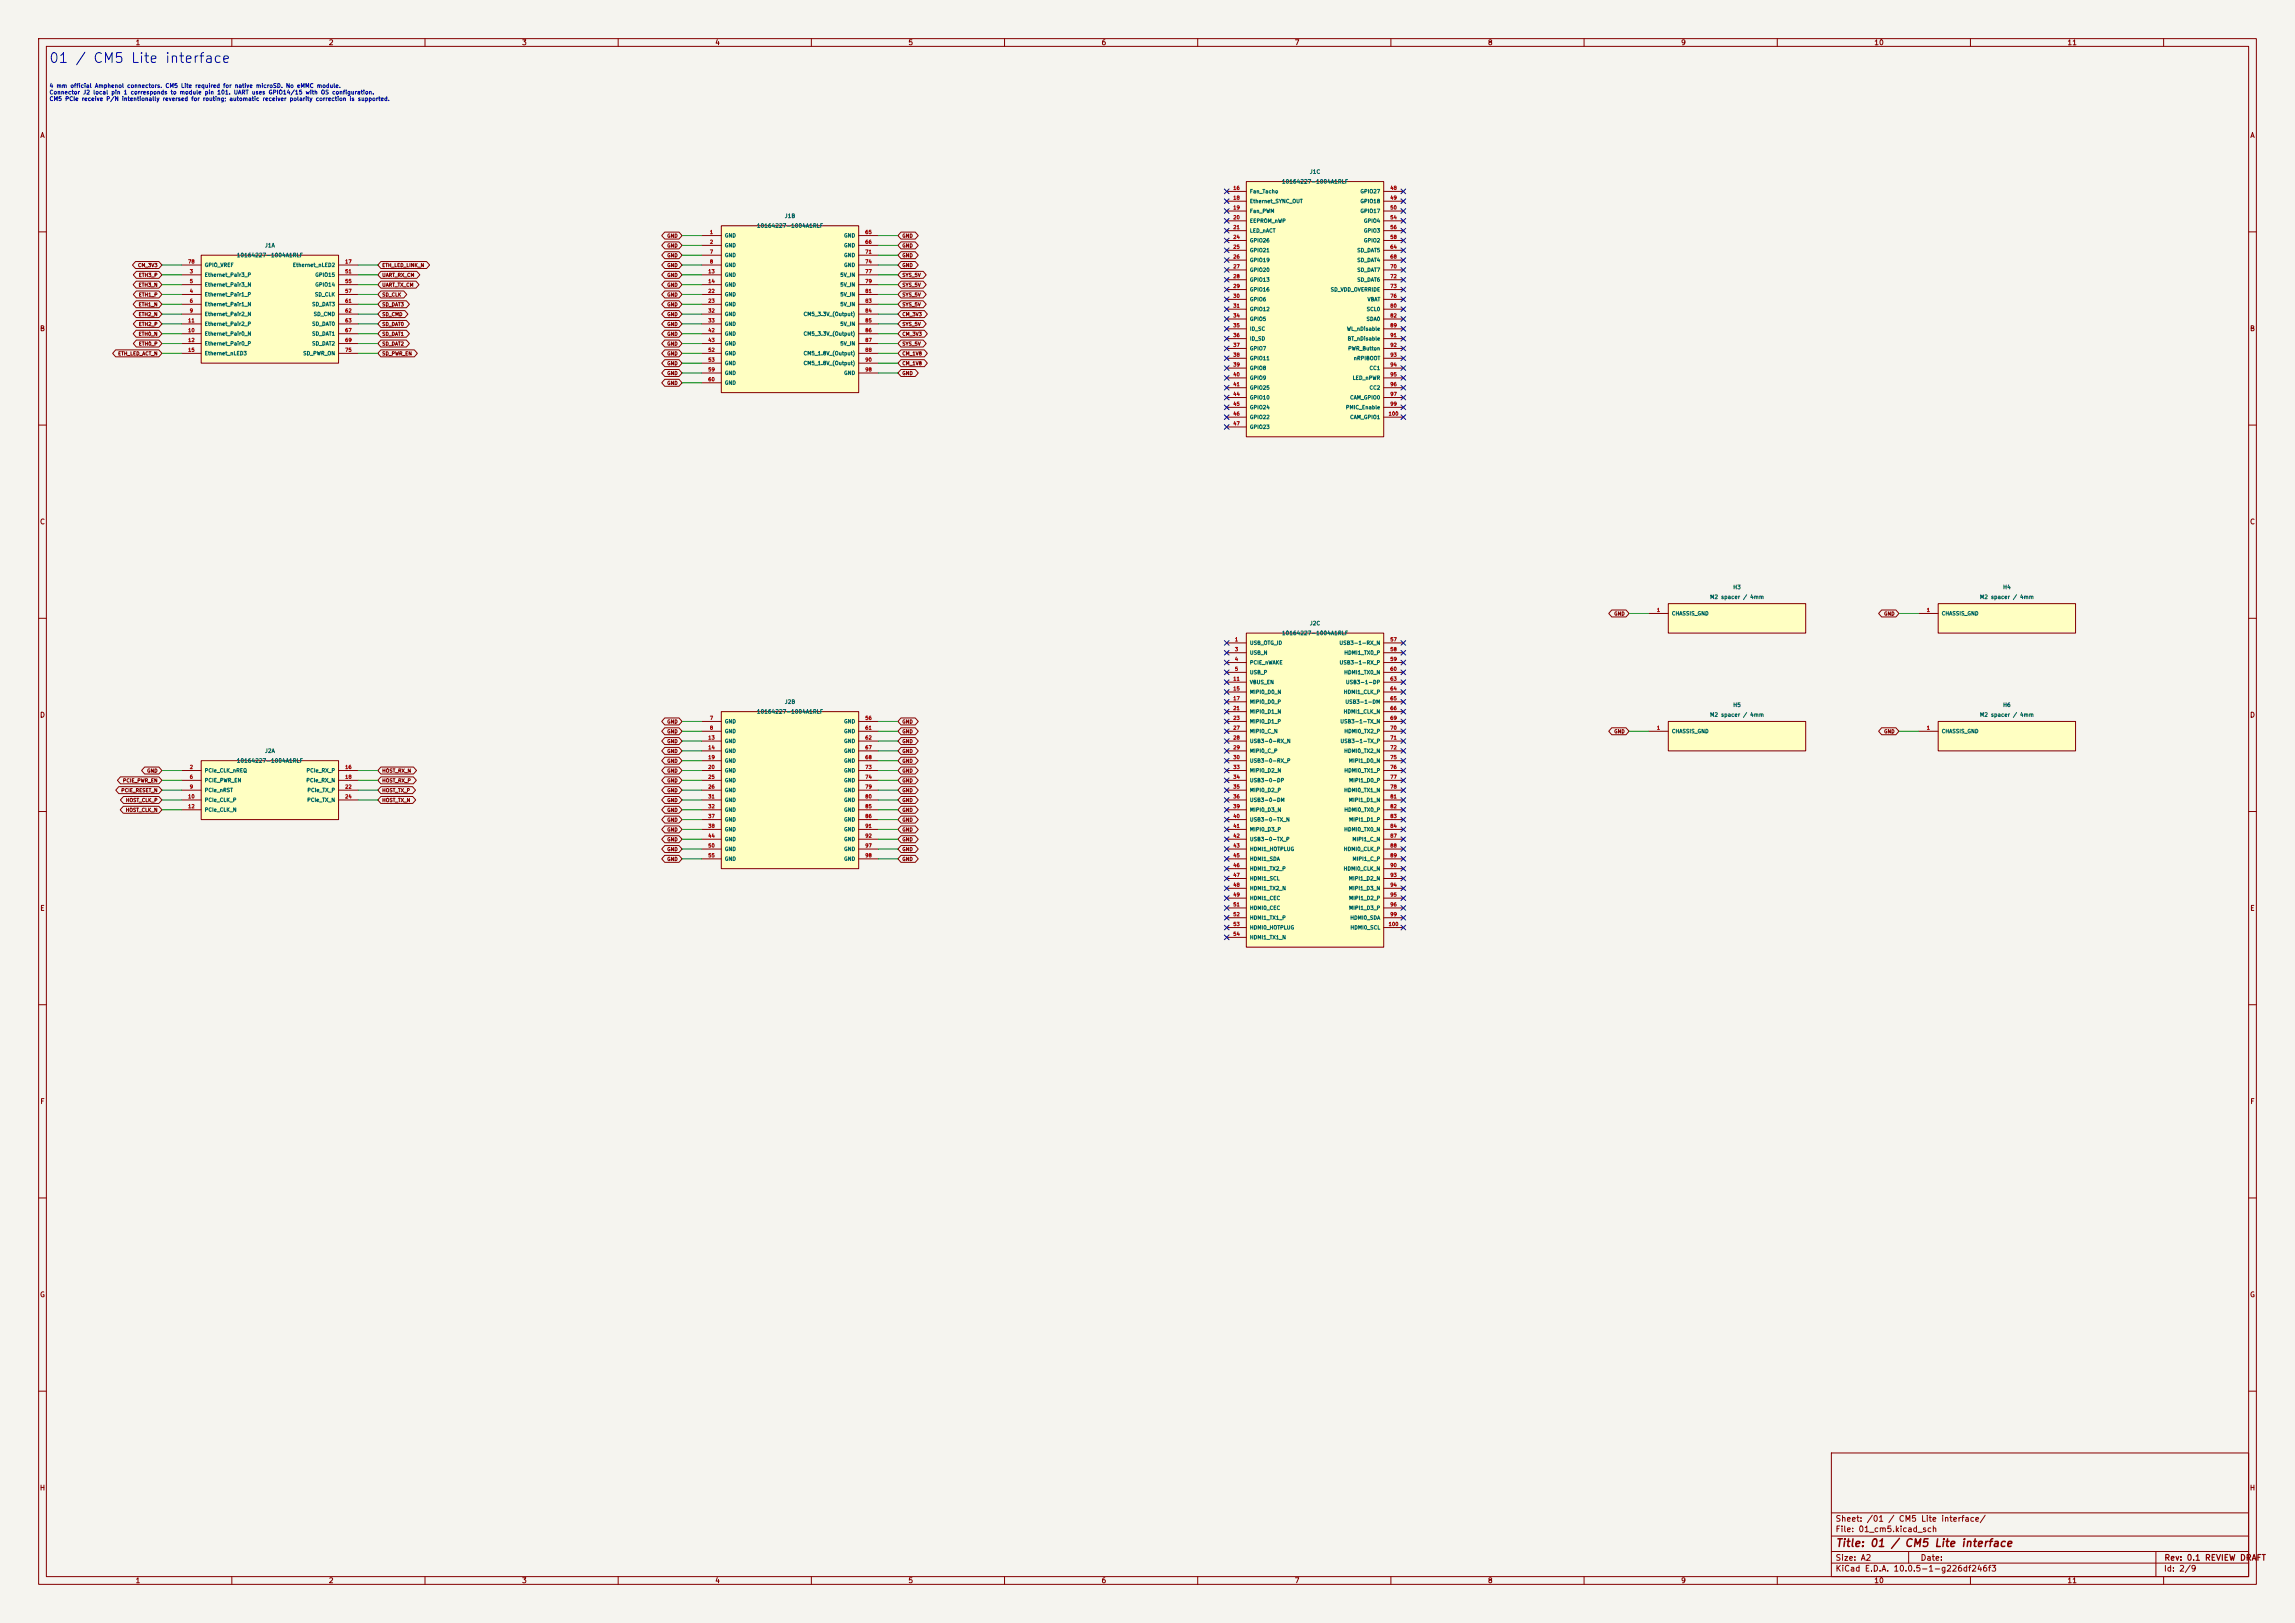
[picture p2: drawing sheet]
<svg xmlns="http://www.w3.org/2000/svg" width="594mm" height="420mm" viewBox="0 0 594 420" stroke-linecap="round" stroke-linejoin="round" font-family="sans-serif">
<defs><g id="words">
<text font-size="2.5" fill="#0000c2" x="12.5" y="16.9">01 / CM5 Lite interface</text>
<text font-size="2" fill="#840000" x="475" y="400.8">Title: 01 / CM5 Lite interface</text>
<g font-size="1.5" fill="#840000">
<text x="475" y="394.1">Sheet: /01 / CM5 Lite interface/</text>
<text x="475" y="396.8">File: 01_cm5.kicad_sch</text>
<text x="475" y="407">KiCad E.D.A. 10.0.5-1-g226df246f3</text>
<text x="475" y="404.2">Size: A2</text>
<text x="497" y="404.2">Date:</text>
<text x="560" y="407">Id: 2/9</text>
<text x="560.1" y="404.2">Rev: 0.1 REVIEW DRAFT</text>
</g>
<g font-size="1.3" fill="#840000">
<text x="35" y="12">1</text>
<text x="85" y="12">2</text>
<text x="135" y="12">3</text>
<text x="185" y="12">4</text>
<text x="235" y="12">5</text>
<text x="285" y="12">6</text>
<text x="335" y="12">7</text>
<text x="385" y="12">8</text>
<text x="435" y="12">9</text>
<text x="485" y="12">10</text>
<text x="535" y="12">11</text>
<text x="10.3" y="36">A</text>
<text x="582.3" y="36">A</text>
<text x="10.2" y="86">B</text>
<text x="582.2" y="86">B</text>
<text x="10.2" y="136">C</text>
<text x="582.2" y="136">C</text>
<text x="10.2" y="186">D</text>
<text x="582.2" y="186">D</text>
<text x="10.3" y="236">E</text>
<text x="582.3" y="236">E</text>
<text x="10.3" y="286">F</text>
<text x="582.3" y="286">F</text>
<text x="10.2" y="336">G</text>
<text x="582.2" y="336">G</text>
<text x="10.2" y="386">H</text>
<text x="582.2" y="386">H</text>
<text x="35" y="410">1</text>
<text x="85" y="410">2</text>
<text x="135" y="410">3</text>
<text x="185" y="410">4</text>
<text x="235" y="410">5</text>
<text x="285" y="410">6</text>
<text x="335" y="410">7</text>
<text x="385" y="410">8</text>
<text x="435" y="410">9</text>
<text x="485" y="410">10</text>
<text x="535" y="410">11</text>
</g>
<g font-size="1.1" fill="#0000c2">
<text x="12.7" y="23">4 mm official Amphenol connectors. CM5 Lite required for native microSD. No eMMC module.</text>
<text x="12.7" y="24.7">Connector J2 local pin 1 corresponds to module pin 101. UART uses GPIO14/15 with OS configuration.</text>
<text x="12.7" y="26.4">CM5 PCIe receive P/N intentionally reversed for routing; automatic receiver polarity correction is supported.</text>
</g>
<g font-size="1" fill="#006464">
<text x="331.7" y="47.7">10164227-1004A1RLF</text>
<text x="338.9" y="45.2">J1C</text>
<text x="323.4" y="50.2">Fan_Tacho</text>
<text x="323.4" y="52.8">Ethernet_SYNC_OUT</text>
<text x="352" y="50.2">GPIO27</text>
<text x="352" y="52.8">GPIO18</text>
<text x="195.8" y="59.2">10164227-1004A1RLF</text>
<text x="203" y="56.6">J1B</text>
<text x="323.4" y="55.3">Fan_PWM</text>
<text x="323.4" y="57.9">EEPROM_nWP</text>
<text x="352" y="55.3">GPIO17</text>
<text x="352.9" y="57.9">GPIO4</text>
<text x="68.5" y="64.3">J1A</text>
<text x="187.5" y="61.7">GND</text>
<text x="187.5" y="64.2">GND</text>
<text x="218.4" y="61.7">GND</text>
<text x="218.4" y="64.2">GND</text>
<text x="323.4" y="60.4">LED_nACT</text>
<text x="323.4" y="62.9">GPIO26</text>
<text x="323.4" y="65.5">GPIO21</text>
<text x="351.2" y="65.5">SD_DAT5</text>
<text x="352.9" y="60.4">GPIO3</text>
<text x="352.9" y="62.9">GPIO2</text>
<text x="52.9" y="71.8">Ethernet_Pair3_P</text>
<text x="52.9" y="69.3">GPIO_VREF</text>
<text x="61.2" y="66.8">10164227-1004A1RLF</text>
<text x="75.7" y="69.3">Ethernet_nLED2</text>
<text x="81.5" y="71.8">GPIO15</text>
<text x="187.5" y="66.8">GND</text>
<text x="187.5" y="69.3">GND</text>
<text x="187.5" y="71.8">GND</text>
<text x="217.4" y="71.8">5V_IN</text>
<text x="218.4" y="66.8">GND</text>
<text x="218.4" y="69.3">GND</text>
<text x="323.4" y="68">GPIO19</text>
<text x="323.4" y="70.6">GPIO20</text>
<text x="351.2" y="68">SD_DAT4</text>
<text x="351.2" y="70.6">SD_DAT7</text>
<text x="52.9" y="76.9">Ethernet_Pair1_P</text>
<text x="52.9" y="74.4">Ethernet_Pair3_N</text>
<text x="81.4" y="76.9">SD_CLK</text>
<text x="81.5" y="74.4">GPIO14</text>
<text x="187.5" y="74.4">GND</text>
<text x="187.5" y="76.9">GND</text>
<text x="217.4" y="74.4">5V_IN</text>
<text x="217.4" y="76.9">5V_IN</text>
<text x="323.4" y="73.1">GPIO13</text>
<text x="323.4" y="75.6">GPIO16</text>
<text x="344.3" y="75.6">SD_VDD_OVERRIDE</text>
<text x="351.2" y="73.1">SD_DAT6</text>
<text x="52.9" y="79.5">Ethernet_Pair1_N</text>
<text x="52.9" y="82">Ethernet_Pair2_N</text>
<text x="80.7" y="79.5">SD_DAT3</text>
<text x="81.1" y="82">SD_CMD</text>
<text x="187.5" y="79.5">GND</text>
<text x="187.5" y="82">GND</text>
<text x="207.9" y="82">CM5_3.3V_(Output)</text>
<text x="217.4" y="79.5">5V_IN</text>
<text x="323.4" y="78.2">GPIO6</text>
<text x="323.4" y="80.7">GPIO12</text>
<text x="323.4" y="83.3">GPIO5</text>
<text x="353.6" y="83.3">SDA0</text>
<text x="353.6" y="80.7">SCL0</text>
<text x="353.8" y="78.2">VBAT</text>
<text x="52.9" y="87.1">Ethernet_Pair0_N</text>
<text x="52.9" y="84.5">Ethernet_Pair2_P</text>
<text x="52.9" y="89.6">Ethernet_Pair0_P</text>
<text x="80.7" y="84.5">SD_DAT0</text>
<text x="80.7" y="87.1">SD_DAT1</text>
<text x="80.7" y="89.6">SD_DAT2</text>
<text x="187.5" y="84.5">GND</text>
<text x="187.5" y="87.1">GND</text>
<text x="187.5" y="89.6">GND</text>
<text x="207.9" y="87.1">CM5_3.3V_(Output)</text>
<text x="217.4" y="84.5">5V_IN</text>
<text x="217.4" y="89.6">5V_IN</text>
<text x="323.4" y="85.8">ID_SC</text>
<text x="323.4" y="88.3">ID_SD</text>
<text x="348.5" y="85.8">WL_nDisable</text>
<text x="348.7" y="88.3">BT_nDisable</text>
<text x="52.9" y="92.2">Ethernet_nLED3</text>
<text x="78.4" y="92.2">SD_PWR_ON</text>
<text x="187.5" y="92.2">GND</text>
<text x="187.5" y="94.7">GND</text>
<text x="207.9" y="92.2">CM5_1.8V_(Output)</text>
<text x="207.9" y="94.7">CM5_1.8V_(Output)</text>
<text x="323.4" y="90.9">GPIO7</text>
<text x="323.4" y="93.4">GPIO11</text>
<text x="323.4" y="96">GPIO8</text>
<text x="348.8" y="90.9">PWR_Button</text>
<text x="350.3" y="93.4">nRPIBOOT</text>
<text x="354.3" y="96">CC1</text>
<text x="187.5" y="97.2">GND</text>
<text x="187.5" y="99.8">GND</text>
<text x="218.4" y="97.2">GND</text>
<text x="323.4" y="98.5">GPIO9</text>
<text x="323.4" y="101">GPIO25</text>
<text x="350" y="98.5">LED_nPWR</text>
<text x="354.3" y="101">CC2</text>
<text x="323.4" y="103.6">GPIO10</text>
<text x="323.4" y="106.1">GPIO24</text>
<text x="348.2" y="106.1">PMIC_Enable</text>
<text x="349.3" y="103.6">CAM_GPIO0</text>
<text x="323.4" y="108.7">GPIO22</text>
<text x="323.4" y="111.2">GPIO23</text>
<text x="349.3" y="108.7">CAM_GPIO1</text>
<text x="442.5" y="155.2">M2 spacer / 4mm</text>
<text x="448.5" y="152.7">H3</text>
<text x="512.3" y="155.2">M2 spacer / 4mm</text>
<text x="518.3" y="152.7">H4</text>
<text x="432.6" y="159.5">CHASSIS_GND</text>
<text x="502.5" y="159.5">CHASSIS_GND</text>
<text x="323.4" y="167.1">USB_OTG_ID</text>
<text x="331.7" y="164.6">10164227-1004A1RLF</text>
<text x="338.9" y="162">J2C</text>
<text x="346.6" y="167.1">USB3-1-RX_N</text>
<text x="323.4" y="169.6">USB_N</text>
<text x="323.4" y="172.2">PCIE_nWAKE</text>
<text x="346.6" y="172.2">USB3-1-RX_P</text>
<text x="347.8" y="169.6">HDMI1_TX0_P</text>
<text x="323.4" y="174.7">USB_P</text>
<text x="323.4" y="177.2">VBUS_EN</text>
<text x="323.4" y="179.8">MIPI0_D0_N</text>
<text x="347.7" y="179.8">HDMI1_CLK_P</text>
<text x="347.8" y="174.7">HDMI1_TX0_N</text>
<text x="348.2" y="177.2">USB3-1-DP</text>
<text x="195.8" y="184.9">10164227-1004A1RLF</text>
<text x="203" y="182.4">J2B</text>
<text x="323.4" y="182.3">MIPI0_D0_P</text>
<text x="323.4" y="184.9">MIPI0_D1_N</text>
<text x="347.6" y="184.9">HDMI1_CLK_N</text>
<text x="348.1" y="182.3">USB3-1-DM</text>
<text x="442.5" y="185.7">M2 spacer / 4mm</text>
<text x="448.5" y="183.2">H5</text>
<text x="512.3" y="185.7">M2 spacer / 4mm</text>
<text x="518.3" y="183.2">H6</text>
<text x="187.5" y="187.4">GND</text>
<text x="187.5" y="189.9">GND</text>
<text x="218.4" y="187.4">GND</text>
<text x="218.4" y="189.9">GND</text>
<text x="323.4" y="187.4">MIPI0_D1_P</text>
<text x="323.4" y="189.9">MIPI0_C_N</text>
<text x="346.8" y="187.4">USB3-1-TX_N</text>
<text x="347.8" y="189.9">HDMI0_TX2_P</text>
<text x="432.6" y="189.9">CHASSIS_GND</text>
<text x="502.5" y="189.9">CHASSIS_GND</text>
<text x="61.2" y="197.6">10164227-1004A1RLF</text>
<text x="68.5" y="195.1">J2A</text>
<text x="187.5" y="192.5">GND</text>
<text x="187.5" y="195">GND</text>
<text x="187.5" y="197.6">GND</text>
<text x="218.4" y="192.5">GND</text>
<text x="218.4" y="195">GND</text>
<text x="218.4" y="197.6">GND</text>
<text x="323.4" y="192.5">USB3-0-RX_N</text>
<text x="323.4" y="195">MIPI0_C_P</text>
<text x="323.4" y="197.6">USB3-0-RX_P</text>
<text x="346.8" y="192.5">USB3-1-TX_P</text>
<text x="347.8" y="195">HDMI0_TX2_N</text>
<text x="349" y="197.6">MIPI1_D0_N</text>
<text x="52.9" y="200.1">PCIe_CLK_nREQ</text>
<text x="52.9" y="202.6">PCIE_PWR_EN</text>
<text x="79.2" y="202.6">PCIe_RX_N</text>
<text x="79.2" y="200.1">PCIe_RX_P</text>
<text x="187.5" y="200.1">GND</text>
<text x="187.5" y="202.6">GND</text>
<text x="218.4" y="200.1">GND</text>
<text x="218.4" y="202.6">GND</text>
<text x="323.4" y="200.1">MIPI0_D2_N</text>
<text x="323.4" y="202.6">USB3-0-DP</text>
<text x="347.8" y="200.1">HDMI0_TX1_P</text>
<text x="349" y="202.6">MIPI1_D0_P</text>
<text x="52.9" y="205.2">PCIe_nRST</text>
<text x="52.9" y="207.7">PCIe_CLK_P</text>
<text x="79.4" y="207.7">PCIe_TX_N</text>
<text x="79.4" y="205.2">PCIe_TX_P</text>
<text x="187.5" y="205.2">GND</text>
<text x="187.5" y="207.7">GND</text>
<text x="218.4" y="205.2">GND</text>
<text x="218.4" y="207.7">GND</text>
<text x="323.4" y="205.2">MIPI0_D2_P</text>
<text x="323.4" y="207.7">USB3-0-DM</text>
<text x="347.8" y="205.2">HDMI0_TX1_N</text>
<text x="349" y="207.7">MIPI1_D1_N</text>
<text x="52.9" y="210.3">PCIe_CLK_N</text>
<text x="187.5" y="210.3">GND</text>
<text x="187.5" y="212.8">GND</text>
<text x="187.5" y="215.3">GND</text>
<text x="218.4" y="210.3">GND</text>
<text x="218.4" y="212.8">GND</text>
<text x="218.4" y="215.3">GND</text>
<text x="323.4" y="210.3">MIPI0_D3_N</text>
<text x="323.4" y="212.8">USB3-0-TX_N</text>
<text x="323.4" y="215.3">MIPI0_D3_P</text>
<text x="347.8" y="215.3">HDMI0_TX0_N</text>
<text x="347.8" y="210.3">HDMI0_TX0_P</text>
<text x="349" y="212.8">MIPI1_D1_P</text>
<text x="187.5" y="217.9">GND</text>
<text x="187.5" y="220.4">GND</text>
<text x="218.4" y="217.9">GND</text>
<text x="218.4" y="220.4">GND</text>
<text x="323.4" y="217.9">USB3-0-TX_P</text>
<text x="323.4" y="220.4">HDMI1_HOTPLUG</text>
<text x="347.7" y="220.4">HDMI0_CLK_P</text>
<text x="349.9" y="217.9">MIPI1_C_N</text>
<text x="187.5" y="223">GND</text>
<text x="218.4" y="223">GND</text>
<text x="323.4" y="223">HDMI1_SDA</text>
<text x="323.4" y="225.5">HDMI1_TX2_P</text>
<text x="347.6" y="225.5">HDMI0_CLK_N</text>
<text x="350" y="223">MIPI1_C_P</text>
<text x="323.4" y="228">HDMI1_SCL</text>
<text x="323.4" y="230.6">HDMI1_TX2_N</text>
<text x="323.4" y="233.1">HDMI1_CEC</text>
<text x="349" y="228">MIPI1_D2_N</text>
<text x="349" y="230.6">MIPI1_D3_N</text>
<text x="349" y="233.1">MIPI1_D2_P</text>
<text x="323.4" y="235.7">HDMI0_CEC</text>
<text x="323.4" y="238.2">HDMI1_TX1_P</text>
<text x="349" y="235.7">MIPI1_D3_P</text>
<text x="349.4" y="238.2">HDMI0_SDA</text>
<text x="323.4" y="240.7">HDMI0_HOTPLUG</text>
<text x="323.4" y="243.3">HDMI1_TX1_N</text>
<text x="349.4" y="240.7">HDMI0_SCL</text>
</g>
<g font-size=".9" fill="#a90000">
<text x="319.1" y="49.3">16</text>
<text x="319.1" y="51.9">18</text>
<text x="359.7" y="49.3">48</text>
<text x="359.7" y="51.9">49</text>
<text x="319.1" y="54.4">19</text>
<text x="319.1" y="56.9">20</text>
<text x="319.1" y="59.5">21</text>
<text x="359.7" y="54.4">50</text>
<text x="359.7" y="56.9">54</text>
<text x="359.7" y="59.5">56</text>
<text x="183.6" y="60.8">1</text>
<text x="183.6" y="63.3">2</text>
<text x="183.6" y="65.8">7</text>
<text x="223.8" y="60.8">65</text>
<text x="223.8" y="63.3">66</text>
<text x="223.8" y="65.8">71</text>
<text x="319.1" y="62">24</text>
<text x="319.1" y="64.6">25</text>
<text x="359.7" y="62">58</text>
<text x="359.7" y="64.6">64</text>
<text x="48.6" y="68.4">78</text>
<text x="49" y="70.9">3</text>
<text x="89.2" y="68.4">17</text>
<text x="89.2" y="70.9">51</text>
<text x="183.2" y="70.9">13</text>
<text x="183.6" y="68.4">8</text>
<text x="223.8" y="68.4">74</text>
<text x="223.8" y="70.9">77</text>
<text x="319.1" y="67.1">26</text>
<text x="319.1" y="69.6">27</text>
<text x="359.7" y="67.1">68</text>
<text x="359.7" y="69.6">70</text>
<text x="49" y="76">4</text>
<text x="49" y="73.5">5</text>
<text x="89.2" y="73.5">55</text>
<text x="89.2" y="76">57</text>
<text x="183.2" y="73.5">14</text>
<text x="183.2" y="76">22</text>
<text x="223.8" y="73.5">79</text>
<text x="223.8" y="76">81</text>
<text x="319.1" y="72.2">28</text>
<text x="319.1" y="74.7">29</text>
<text x="319.1" y="77.3">30</text>
<text x="359.7" y="72.2">72</text>
<text x="359.7" y="74.7">73</text>
<text x="359.7" y="77.3">76</text>
<text x="48.6" y="83.6">11</text>
<text x="49" y="78.5">6</text>
<text x="49" y="81.1">9</text>
<text x="89.2" y="78.5">61</text>
<text x="89.2" y="81.1">62</text>
<text x="89.2" y="83.6">63</text>
<text x="183.2" y="78.5">23</text>
<text x="183.2" y="81.1">32</text>
<text x="183.2" y="83.6">33</text>
<text x="223.8" y="78.5">83</text>
<text x="223.8" y="81.1">84</text>
<text x="223.8" y="83.6">85</text>
<text x="319.1" y="79.8">31</text>
<text x="319.1" y="82.3">34</text>
<text x="359.7" y="79.8">80</text>
<text x="359.7" y="82.3">82</text>
<text x="48.6" y="86.2">10</text>
<text x="48.6" y="88.7">12</text>
<text x="89.2" y="86.2">67</text>
<text x="89.2" y="88.7">69</text>
<text x="183.2" y="86.2">42</text>
<text x="183.2" y="88.7">43</text>
<text x="223.8" y="86.2">86</text>
<text x="223.8" y="88.7">87</text>
<text x="319.1" y="84.9">35</text>
<text x="319.1" y="87.4">36</text>
<text x="319.1" y="90">37</text>
<text x="359.7" y="84.9">89</text>
<text x="359.7" y="87.4">91</text>
<text x="359.7" y="90">92</text>
<text x="48.6" y="91.2">15</text>
<text x="89.2" y="91.2">75</text>
<text x="183.2" y="91.2">52</text>
<text x="183.2" y="93.8">53</text>
<text x="223.8" y="91.2">88</text>
<text x="223.8" y="93.8">90</text>
<text x="319.1" y="92.5">38</text>
<text x="319.1" y="95">39</text>
<text x="359.7" y="92.5">93</text>
<text x="359.7" y="95">94</text>
<text x="183.2" y="96.3">59</text>
<text x="183.2" y="98.9">60</text>
<text x="223.8" y="96.3">98</text>
<text x="319.1" y="97.6">40</text>
<text x="319.1" y="100.1">41</text>
<text x="359.7" y="97.6">95</text>
<text x="359.7" y="100.1">96</text>
<text x="319.1" y="102.7">44</text>
<text x="319.1" y="105.2">45</text>
<text x="319.1" y="107.7">46</text>
<text x="359.3" y="107.7">100</text>
<text x="359.7" y="102.7">97</text>
<text x="359.7" y="105.2">99</text>
<text x="319.1" y="110.3">47</text>
<text x="428.7" y="158.5">1</text>
<text x="498.6" y="158.5">1</text>
<text x="319.5" y="166.2">1</text>
<text x="359.7" y="166.2">57</text>
<text x="319.5" y="168.7">3</text>
<text x="319.5" y="171.2">4</text>
<text x="319.5" y="173.8">5</text>
<text x="359.7" y="168.7">58</text>
<text x="359.7" y="171.2">59</text>
<text x="359.7" y="173.8">60</text>
<text x="319.1" y="176.3">11</text>
<text x="319.1" y="178.9">15</text>
<text x="359.7" y="176.3">63</text>
<text x="359.7" y="178.9">64</text>
<text x="319.1" y="181.4">17</text>
<text x="319.1" y="183.9">21</text>
<text x="359.7" y="181.4">65</text>
<text x="359.7" y="183.9">66</text>
<text x="183.2" y="191.6">13</text>
<text x="183.6" y="186.5">7</text>
<text x="183.6" y="189">8</text>
<text x="223.8" y="186.5">56</text>
<text x="223.8" y="189">61</text>
<text x="223.8" y="191.6">62</text>
<text x="319.1" y="186.5">23</text>
<text x="319.1" y="189">27</text>
<text x="319.1" y="191.6">28</text>
<text x="359.7" y="186.5">69</text>
<text x="359.7" y="189">70</text>
<text x="359.7" y="191.6">71</text>
<text x="428.7" y="189">1</text>
<text x="498.6" y="189">1</text>
<text x="183.2" y="194.1">14</text>
<text x="183.2" y="196.6">19</text>
<text x="223.8" y="194.1">67</text>
<text x="223.8" y="196.6">68</text>
<text x="319.1" y="194.1">29</text>
<text x="319.1" y="196.6">30</text>
<text x="359.7" y="194.1">72</text>
<text x="359.7" y="196.6">75</text>
<text x="49" y="199.2">2</text>
<text x="49" y="201.7">6</text>
<text x="89.2" y="199.2">16</text>
<text x="89.2" y="201.7">18</text>
<text x="183.2" y="199.2">20</text>
<text x="183.2" y="201.7">25</text>
<text x="223.8" y="199.2">73</text>
<text x="223.8" y="201.7">74</text>
<text x="319.1" y="199.2">33</text>
<text x="319.1" y="201.7">34</text>
<text x="359.7" y="199.2">76</text>
<text x="359.7" y="201.7">77</text>
<text x="48.6" y="206.8">10</text>
<text x="48.6" y="209.3">12</text>
<text x="49" y="204.3">9</text>
<text x="89.2" y="204.3">22</text>
<text x="89.2" y="206.8">24</text>
<text x="183.2" y="204.3">26</text>
<text x="183.2" y="206.8">31</text>
<text x="183.2" y="209.3">32</text>
<text x="223.8" y="204.3">79</text>
<text x="223.8" y="206.8">80</text>
<text x="223.8" y="209.3">85</text>
<text x="319.1" y="204.3">35</text>
<text x="319.1" y="206.8">36</text>
<text x="319.1" y="209.3">39</text>
<text x="359.7" y="204.3">78</text>
<text x="359.7" y="206.8">81</text>
<text x="359.7" y="209.3">82</text>
<text x="183.2" y="211.9">37</text>
<text x="183.2" y="214.4">38</text>
<text x="223.8" y="211.9">86</text>
<text x="223.8" y="214.4">91</text>
<text x="319.1" y="211.9">40</text>
<text x="319.1" y="214.4">41</text>
<text x="359.7" y="211.9">83</text>
<text x="359.7" y="214.4">84</text>
<text x="183.2" y="217">44</text>
<text x="183.2" y="219.5">50</text>
<text x="223.8" y="217">92</text>
<text x="223.8" y="219.5">97</text>
<text x="319.1" y="217">42</text>
<text x="319.1" y="219.5">43</text>
<text x="359.7" y="217">87</text>
<text x="359.7" y="219.5">88</text>
<text x="183.2" y="222">55</text>
<text x="223.8" y="222">98</text>
<text x="319.1" y="222">45</text>
<text x="319.1" y="224.6">46</text>
<text x="319.1" y="227.1">47</text>
<text x="359.7" y="222">89</text>
<text x="359.7" y="224.6">90</text>
<text x="359.7" y="227.1">93</text>
<text x="319.1" y="229.7">48</text>
<text x="319.1" y="232.2">49</text>
<text x="359.7" y="229.7">94</text>
<text x="359.7" y="232.2">95</text>
<text x="319.1" y="234.7">51</text>
<text x="319.1" y="237.3">52</text>
<text x="319.1" y="239.8">53</text>
<text x="359.3" y="239.8">100</text>
<text x="359.7" y="234.7">96</text>
<text x="359.7" y="237.3">99</text>
<text x="319.1" y="242.4">54</text>
</g>
<g font-size=".9" fill="#840000">
<text x="172.6" y="64.2">GND</text>
<text x="172.6" y="61.7">GND</text>
<text x="233.4" y="64.2">GND</text>
<text x="233.4" y="61.7">GND</text>
<text x="35.6" y="69.3">CM_3V3</text>
<text x="35.8" y="71.9">ETH3_P</text>
<text x="98.8" y="69.3">ETH_LED_LINK_N</text>
<text x="98.8" y="71.9">UART_RX_CM</text>
<text x="172.6" y="66.8">GND</text>
<text x="172.6" y="69.3">GND</text>
<text x="172.6" y="71.9">GND</text>
<text x="233.4" y="66.8">GND</text>
<text x="233.4" y="71.9">SYS_5V</text>
<text x="233.4" y="69.3">GND</text>
<text x="35.8" y="74.4">ETH3_N</text>
<text x="35.8" y="76.9">ETH1_P</text>
<text x="98.8" y="74.4">UART_TX_CM</text>
<text x="98.8" y="76.9">SD_CLK</text>
<text x="172.6" y="74.4">GND</text>
<text x="172.6" y="76.9">GND</text>
<text x="233.4" y="76.9">SYS_5V</text>
<text x="233.4" y="74.4">SYS_5V</text>
<text x="35.8" y="82">ETH2_N</text>
<text x="35.8" y="79.5">ETH1_N</text>
<text x="98.8" y="82">SD_CMD</text>
<text x="98.8" y="79.5">SD_DAT3</text>
<text x="172.6" y="79.5">GND</text>
<text x="172.6" y="82">GND</text>
<text x="233.4" y="79.5">SYS_5V</text>
<text x="233.4" y="82">CM_3V3</text>
<text x="35.8" y="87.1">ETH0_N</text>
<text x="35.8" y="89.6">ETH0_P</text>
<text x="35.8" y="84.6">ETH2_P</text>
<text x="98.8" y="89.6">SD_DAT2</text>
<text x="98.8" y="87.1">SD_DAT1</text>
<text x="98.8" y="84.6">SD_DAT0</text>
<text x="172.6" y="84.6">GND</text>
<text x="172.6" y="89.6">GND</text>
<text x="172.6" y="87.1">GND</text>
<text x="233.4" y="89.6">SYS_5V</text>
<text x="233.4" y="87.1">CM_3V3</text>
<text x="233.4" y="84.6">SYS_5V</text>
<text x="30.5" y="92.2">ETH_LED_ACT_N</text>
<text x="98.8" y="92.2">SD_PWR_EN</text>
<text x="172.6" y="94.7">GND</text>
<text x="172.6" y="92.2">GND</text>
<text x="233.4" y="94.7">CM_1V8</text>
<text x="233.4" y="92.2">CM_1V8</text>
<text x="172.6" y="99.8">GND</text>
<text x="172.6" y="97.3">GND</text>
<text x="233.4" y="97.3">GND</text>
<text x="417.7" y="159.5">GND</text>
<text x="487.5" y="159.5">GND</text>
<text x="172.6" y="190">GND</text>
<text x="172.6" y="187.4">GND</text>
<text x="233.4" y="190">GND</text>
<text x="233.4" y="187.4">GND</text>
<text x="417.7" y="190">GND</text>
<text x="487.5" y="190">GND</text>
<text x="172.6" y="197.6">GND</text>
<text x="172.6" y="195.1">GND</text>
<text x="172.6" y="192.5">GND</text>
<text x="233.4" y="197.6">GND</text>
<text x="233.4" y="195.1">GND</text>
<text x="233.4" y="192.5">GND</text>
<text x="31.7" y="202.7">PCIE_PWR_EN</text>
<text x="38" y="200.1">GND</text>
<text x="98.8" y="202.7">HOST_RX_P</text>
<text x="98.8" y="200.1">HOST_RX_N</text>
<text x="172.6" y="202.7">GND</text>
<text x="172.6" y="200.1">GND</text>
<text x="233.4" y="202.7">GND</text>
<text x="233.4" y="200.1">GND</text>
<text x="31.3" y="205.2">PCIE_RESET_N</text>
<text x="32.5" y="207.8">HOST_CLK_P</text>
<text x="98.8" y="207.8">HOST_TX_N</text>
<text x="98.8" y="205.2">HOST_TX_P</text>
<text x="172.6" y="207.8">GND</text>
<text x="172.6" y="205.2">GND</text>
<text x="233.4" y="207.8">GND</text>
<text x="233.4" y="205.2">GND</text>
<text x="32.4" y="210.3">HOST_CLK_N</text>
<text x="172.6" y="210.3">GND</text>
<text x="172.6" y="215.4">GND</text>
<text x="172.6" y="212.8">GND</text>
<text x="233.4" y="215.4">GND</text>
<text x="233.4" y="212.8">GND</text>
<text x="233.4" y="210.3">GND</text>
<text x="172.6" y="217.9">GND</text>
<text x="172.6" y="220.5">GND</text>
<text x="233.4" y="220.5">GND</text>
<text x="233.4" y="217.9">GND</text>
<text x="172.6" y="223">GND</text>
<text x="233.4" y="223">GND</text>
</g>
</g></defs>
<path d="M0 0h594v420h-594z" fill="#f5f4ef" stroke="#f5f4ef" stroke-width=".26"/>
<g fill="none" stroke="#840000" stroke-width=".26">
<path d="M10 10h574v400h-574zM12 12h570v396h-570zM60 10v2M110 10v2M160 10v2M210 10v2M260 10v2M310 10v2M360 10v2M410 10v2M460 10v2M510 10v2"/>
<path d="M560 10v2M10 60h2M582 60h2M10 110h2M582 110h2M10 160h2M582 160h2M10 210h2M582 210h2M10 260h2M582 260h2M10 310h2"/>
<path d="M582 310h2M10 360h2M474 376h108v32h-108zM582 360h2M474 397.5h108M474 391.5h108M60 408v2M110 408v2M160 408v2M210 408v2M260 408v2M310 408v2"/>
<path d="M360 408v2M410 408v2M460 408v2M474 404.5h108M474 401.5h108M494 401.5v3M510 408v2M558 401.5v6.5M560 408v2"/>
</g>
<path d="M501.6 186.7h35.6v7.6h-35.6z" fill="#ffffc2"/>
<path d="M496.6 189.2h5M501.6 186.7h35.6v7.6h-35.6z" fill="none" stroke="#840000" stroke-width=".26"/>
<path d="M186.7 58.4h35.5v43.2h-35.5z" fill="#ffffc2"/>
<g fill="none" stroke="#840000" stroke-width=".26">
<path d="M186.7 58.4h35.5v43.2h-35.5zM181.6 61h5.1M181.6 63.5h5.1M181.6 66h5.1M181.6 68.6h5.1M181.6 71.1h5.1M181.6 73.7h5.1M181.6 76.2h5.1M181.6 78.7h5.1M222.2 61h5.1M222.2 63.5h5.1M222.2 66h5.1"/>
<path d="M222.2 68.6h5.1M222.2 71.1h5.1M222.2 73.7h5.1M222.2 76.2h5.1M222.2 78.7h5.1M181.6 81.3h5.1M181.6 83.8h5.1M181.6 86.4h5.1M181.6 88.9h5.1M181.6 91.4h5.1M181.6 94h5.1M181.6 96.5h5.1"/>
<path d="M181.6 99.1h5.1M222.2 81.3h5.1M222.2 83.8h5.1M222.2 86.4h5.1M222.2 88.9h5.1M222.2 91.4h5.1M222.2 94h5.1M222.2 96.5h5.1"/>
</g>
<path d="M52.1 196.9h35.5v15.2h-35.5z" fill="#ffffc2"/>
<path d="M47 199.4h5.1M52.1 196.9h35.5v15.2h-35.5zM87.6 199.4h5.1M47 201.9h5.1M47 204.5h5.1M47 207h5.1M47 209.6h5.1M87.6 201.9h5.1M87.6 204.5h5.1M87.6 207h5.1" fill="none" stroke="#840000" stroke-width=".26"/>
<path d="M501.6 156.2h35.6v7.6h-35.6z" fill="#ffffc2"/>
<path d="M496.6 158.8h5M501.6 156.2h35.6v7.6h-35.6z" fill="none" stroke="#840000" stroke-width=".26"/>
<path d="M322.6 163.8h35.5v81.3h-35.5z" fill="#ffffc2"/>
<g fill="none" stroke="#840000" stroke-width=".26">
<path d="M317.5 166.4h5.1M317.5 168.9h5.1M317.5 171.5h5.1M317.5 174h5.1M317.5 176.5h5.1M317.5 179.1h5.1M322.6 163.8h35.5v81.3h-35.5zM358.1 166.4h5.1M358.1 168.9h5.1M358.1 171.5h5.1M358.1 174h5.1M358.1 176.5h5.1"/>
<path d="M358.1 179.1h5.1M317.5 181.6h5.1M317.5 184.2h5.1M317.5 186.7h5.1M317.5 189.2h5.1M317.5 191.8h5.1M317.5 194.3h5.1M317.5 196.9h5.1M317.5 199.4h5.1M358.1 181.6h5.1M358.1 184.2h5.1M358.1 186.7h5.1"/>
<path d="M358.1 189.2h5.1M358.1 191.8h5.1M358.1 194.3h5.1M358.1 196.9h5.1M358.1 199.4h5.1M317.5 201.9h5.1M317.5 204.5h5.1M317.5 207h5.1M317.5 209.6h5.1M317.5 212.1h5.1M317.5 214.6h5.1M317.5 217.2h5.1"/>
<path d="M317.5 219.7h5.1M358.1 201.9h5.1M358.1 204.5h5.1M358.1 207h5.1M358.1 209.6h5.1M358.1 212.1h5.1M358.1 214.6h5.1M358.1 217.2h5.1M358.1 219.7h5.1M317.5 222.3h5.1M317.5 224.8h5.1M317.5 227.3h5.1"/>
<path d="M317.5 229.9h5.1M317.5 232.4h5.1M317.5 235h5.1M317.5 237.5h5.1M358.1 222.3h5.1M358.1 224.8h5.1M358.1 227.3h5.1M358.1 229.9h5.1M358.1 232.4h5.1M358.1 235h5.1M358.1 237.5h5.1M317.5 240h5.1"/>
<path d="M317.5 242.6h5.1M358.1 240h5.1"/>
</g>
<path d="M322.6 47h35.5v66h-35.5z" fill="#ffffc2"/>
<g fill="none" stroke="#840000" stroke-width=".26">
<path d="M317.5 49.5h5.1M317.5 52.1h5.1M317.5 54.6h5.1M317.5 57.2h5.1M317.5 59.7h5.1M322.6 47h35.5v66h-35.5zM358.1 49.5h5.1M358.1 52.1h5.1M358.1 54.6h5.1M358.1 57.2h5.1M358.1 59.7h5.1M317.5 62.2h5.1"/>
<path d="M317.5 64.8h5.1M317.5 67.3h5.1M317.5 69.9h5.1M317.5 72.4h5.1M317.5 74.9h5.1M317.5 77.5h5.1M358.1 62.2h5.1M358.1 64.8h5.1M358.1 67.3h5.1M358.1 69.9h5.1M358.1 72.4h5.1M358.1 74.9h5.1"/>
<path d="M358.1 77.5h5.1M317.5 80h5.1M317.5 82.6h5.1M317.5 85.1h5.1M317.5 87.6h5.1M317.5 90.2h5.1M317.5 92.7h5.1M317.5 95.3h5.1M317.5 97.8h5.1M358.1 80h5.1M358.1 82.6h5.1M358.1 85.1h5.1"/>
<path d="M358.1 87.6h5.1M358.1 90.2h5.1M358.1 92.7h5.1M358.1 95.3h5.1M358.1 97.8h5.1M317.5 100.3h5.1M317.5 102.9h5.1M317.5 105.4h5.1M317.5 108h5.1M317.5 110.5h5.1M358.1 100.3h5.1M358.1 102.9h5.1"/>
<path d="M358.1 105.4h5.1M358.1 108h5.1"/>
</g>
<path d="M431.8 186.7h35.6v7.6h-35.6z" fill="#ffffc2"/>
<path d="M426.7 189.2h5.1M431.8 186.7h35.6v7.6h-35.6z" fill="none" stroke="#840000" stroke-width=".26"/>
<path d="M431.8 156.2h35.6v7.6h-35.6z" fill="#ffffc2"/>
<path d="M426.7 158.8h5.1M431.8 156.2h35.6v7.6h-35.6z" fill="none" stroke="#840000" stroke-width=".26"/>
<path d="M186.7 184.2h35.5v40.6h-35.5z" fill="#ffffc2"/>
<g fill="none" stroke="#840000" stroke-width=".26">
<path d="M181.6 186.7h5.1M181.6 189.2h5.1M181.6 191.8h5.1M181.6 194.3h5.1M181.6 196.9h5.1M181.6 199.4h5.1M186.7 184.2h35.5v40.6h-35.5zM222.2 186.7h5.1M222.2 189.2h5.1M222.2 191.8h5.1M222.2 194.3h5.1M222.2 196.9h5.1"/>
<path d="M222.2 199.4h5.1M181.6 201.9h5.1M181.6 204.5h5.1M181.6 207h5.1M181.6 209.6h5.1M181.6 212.1h5.1M181.6 214.6h5.1M181.6 217.2h5.1M181.6 219.7h5.1M222.2 201.9h5.1M222.2 204.5h5.1M222.2 207h5.1"/>
<path d="M222.2 209.6h5.1M222.2 212.1h5.1M222.2 214.6h5.1M222.2 217.2h5.1M222.2 219.7h5.1M181.6 222.3h5.1M222.2 222.3h5.1"/>
</g>
<path d="M52.1 66h35.5v28h-35.5z" fill="#ffffc2"/>
<g fill="none" stroke="#840000" stroke-width=".26">
<path d="M35.1 67.7h6l.8 .9-.8 .9h-6l-.8-.9zM35.2 77.8h5.9l.8 .9-.8 .9h-5.9l-.7-.9zM35.2 72.8h5.9l.8 .9-.8 .9h-5.9l-.7-.9zM35.3 75.3h5.8l.8 .9-.8 .9h-5.8l-.8-.9zM35.3 70.2h5.8l.8 .9-.8 .9h-5.8l-.8-.9zM47 71.1h5.1M47 76.2h5.1M47 73.7h5.1M47 78.7h5.1M47 68.6h5.1M52.1 66h35.5v28h-35.5zM87.6 71.1h5.1"/>
<path d="M87.6 76.2h5.1M87.6 73.7h5.1M87.6 78.7h5.1M87.6 68.6h5.1M98.6 67.7h11.8l.8 .9-.8 .9h-11.8l-.8-.9zM98.6 70.2h9.3l.8 .9-.8 .9h-9.3l-.8-.9zM98.6 72.8h9.1l.8 .9-.8 .9h-9.1l-.8-.9zM98.6 75.3h5.9l.8 .9-.8 .9h-5.9l-.8-.9zM98.6 77.8h6.6l.8 .9-.8 .9h-6.6l-.8-.9zM172.1 65.1h3.6l.8 .9-.8 .9h-3.6l-.8-.9zM172.1 67.7h3.6l.8 .9-.8 .9h-3.6l-.8-.9zM172.1 70.2h3.6l.8 .9-.8 .9h-3.6l-.8-.9z"/>
<path d="M172.1 72.8h3.6l.8 .9-.8 .9h-3.6l-.8-.9zM172.1 75.3h3.6l.8 .9-.8 .9h-3.6l-.8-.9zM172.1 77.8h3.6l.8 .9-.8 .9h-3.6l-.8-.9zM172.1 62.6h3.6l.8 .9-.8 .9h-3.6l-.8-.9zM172.1 60.1h3.6l.8 .9-.8 .9h-3.6l-.8-.9zM233.2 62.6h3.7l.8 .9-.8 .9h-3.7l-.8-.9zM233.2 60.1h3.7l.8 .9-.8 .9h-3.7l-.8-.9zM233.2 65.1h3.7l.8 .9-.8 .9h-3.7l-.8-.9zM233.2 77.8h5.7l.8 .9-.8 .9h-5.7l-.8-.9zM233.2 75.3h5.7l.8 .9-.8 .9h-5.7l-.8-.9zM233.2 72.8h5.7l.8 .9-.8 .9h-5.7l-.8-.9zM233.2 70.2h5.7l.8 .9-.8 .9h-5.7l-.8-.9z"/>
<path d="M233.2 67.7h3.7l.8 .9-.8 .9h-3.7l-.8-.9zM29.9 90.5h11.2l.8 .9-.8 .9h-11.2l-.8-.9zM35.2 85.5h5.9l.8 .9-.8 .9h-5.9l-.7-.9zM35.2 80.4h5.9l.8 .9-.8 .9h-5.9l-.7-.9zM35.3 88h5.8l.8 .9-.8 .9h-5.8l-.8-.9zM35.3 82.9h5.8l.8 .9-.8 .9h-5.8l-.8-.9zM47 81.3h5.1M47 86.4h5.1M47 83.8h5.1M47 88.9h5.1M47 91.4h5.1M87.6 81.3h5.1"/>
<path d="M87.6 86.4h5.1M87.6 83.8h5.1M87.6 88.9h5.1M87.6 91.4h5.1M98.6 90.5h8.6l.8 .9-.8 .9h-8.6l-.8-.9zM98.6 88h6.6l.8 .9-.8 .9h-6.6l-.8-.9zM98.6 85.5h6.6l.8 .9-.8 .9h-6.6l-.8-.9zM98.6 82.9h6.6l.8 .9-.8 .9h-6.6l-.8-.9zM98.6 80.4h6.2l.8 .9-.8 .9h-6.2l-.8-.9zM172.1 93.1h3.6l.8 .9-.8 .9h-3.6l-.8-.9zM172.1 80.4h3.6l.8 .9-.8 .9h-3.6l-.8-.9zM172.1 98.2h3.6l.8 .9-.8 .9h-3.6l-.8-.9z"/>
<path d="M172.1 95.6h3.6l.8 .9-.8 .9h-3.6l-.8-.9zM172.1 82.9h3.6l.8 .9-.8 .9h-3.6l-.8-.9zM172.1 90.5h3.6l.8 .9-.8 .9h-3.6l-.8-.9zM172.1 88h3.6l.8 .9-.8 .9h-3.6l-.8-.9zM172.1 85.5h3.6l.8 .9-.8 .9h-3.6l-.8-.9zM233.2 95.6h3.7l.8 .9-.8 .9h-3.7l-.8-.9zM233.2 93.1h6l.8 .9-.8 .9h-6l-.8-.9zM233.2 90.5h6l.8 .9-.8 .9h-6l-.8-.9zM233.2 88h5.7l.8 .9-.8 .9h-5.7l-.8-.9zM233.2 85.5h6l.8 .9-.8 .9h-6l-.8-.9zM233.2 82.9h5.7l.8 .9-.8 .9h-5.7l-.8-.9zM233.2 80.4h6l.8 .9-.8 .9h-6l-.8-.9z"/>
<path d="M417.2 157.8h3.7l.7 1-.7 .9h-3.7l-.8-.9zM487 157.8h3.7l.8 1-.8 .9h-3.7l-.8-.9zM37.4 198.5h3.7l.8 .9-.8 .9h-3.7l-.8-.9zM98.6 198.5h8.4l.8 .9-.8 .9h-8.4l-.8-.9zM172.1 198.5h3.6l.8 .9-.8 .9h-3.6l-.8-.9zM172.1 195.9h3.6l.8 1-.8 .9h-3.6l-.8-.9zM172.1 193.4h3.6l.8 .9-.8 .9h-3.6l-.8-.9zM172.1 190.9h3.6l.8 .9-.8 .9h-3.6l-.8-.9zM172.1 188.3h3.6l.8 .9-.8 .9h-3.6l-.8-.9zM172.1 185.8h3.6l.8 .9-.8 .9h-3.6l-.8-.9zM233.2 198.5h3.7l.8 .9-.8 .9h-3.7l-.8-.9zM233.2 195.9h3.7l.8 1-.8 .9h-3.7l-.8-.9z"/>
<path d="M233.2 193.4h3.7l.8 .9-.8 .9h-3.7l-.8-.9zM233.2 190.9h3.7l.8 .9-.8 .9h-3.7l-.8-.9zM233.2 188.3h3.7l.8 .9-.8 .9h-3.7l-.8-.9zM233.2 185.8h3.7l.8 .9-.8 .9h-3.7l-.8-.9zM417.2 188.3h3.7l.7 .9-.7 .9h-3.7l-.8-.9zM487 188.3h3.7l.8 .9-.8 .9h-3.7l-.8-.9zM30.7 203.6h10.4l.8 .9-.8 .9h-10.4l-.7-.9zM31.2 201h9.9l.8 .9-.8 .9h-9.9l-.8-.9zM31.9 208.6h9.2l.8 1-.8 .9h-9.2l-.8-.9zM31.9 206.1h9.2l.8 .9-.8 .9h-9.2l-.7-.9zM98.6 206.1h8.2l.8 .9-.8 .9h-8.2l-.8-.9zM98.6 203.6h8.2l.8 .9-.8 .9h-8.2l-.8-.9z"/>
<path d="M98.6 201h8.4l.8 .9-.8 .9h-8.4l-.8-.9zM172.1 208.6h3.6l.8 1-.8 .9h-3.6l-.8-.9zM172.1 206.1h3.6l.8 .9-.8 .9h-3.6l-.8-.9zM172.1 203.6h3.6l.8 .9-.8 .9h-3.6l-.8-.9zM172.1 201h3.6l.8 .9-.8 .9h-3.6l-.8-.9zM172.1 213.7h3.6l.8 .9-.8 .9h-3.6l-.8-.9zM172.1 211.2h3.6l.8 .9-.8 .9h-3.6l-.8-.9zM172.1 216.3h3.6l.8 .9-.8 .9h-3.6l-.8-.9zM172.1 218.8h3.6l.8 .9-.8 .9h-3.6l-.8-.9zM233.2 218.8h3.7l.8 .9-.8 .9h-3.7l-.8-.9zM233.2 216.3h3.7l.8 .9-.8 .9h-3.7l-.8-.9zM233.2 213.7h3.7l.8 .9-.8 .9h-3.7l-.8-.9z"/>
<path d="M233.2 211.2h3.7l.8 .9-.8 .9h-3.7l-.8-.9zM233.2 208.6h3.7l.8 1-.8 .9h-3.7l-.8-.9zM233.2 206.1h3.7l.8 .9-.8 .9h-3.7l-.8-.9zM233.2 203.6h3.7l.8 .9-.8 .9h-3.7l-.8-.9zM233.2 201h3.7l.8 .9-.8 .9h-3.7l-.8-.9zM172.1 221.3h3.6l.8 1-.8 .9h-3.6l-.8-.9zM233.2 221.3h3.7l.8 1-.8 .9h-3.7l-.8-.9z"/>
</g>
<g fill="none" stroke="#009600" stroke-width=".26">
<path d="M41.9 73.7h5.1M41.9 76.2h5.1M41.9 78.7h5.1M41.9 71.1h5.1M41.9 68.6h5.1M92.7 73.7h5.1M92.7 76.2h5.1M92.7 78.7h5.1M92.7 71.1h5.1M92.7 68.6h5.1M176.5 73.7h5.1M176.5 76.2h5.1"/>
<path d="M176.5 78.7h5.1M176.5 71.1h5.1M176.5 68.6h5.1M176.5 61h5.1M176.5 66h5.1M176.5 63.5h5.1M227.3 73.7h5.1M227.3 76.2h5.1M227.3 78.7h5.1M227.3 71.1h5.1M227.3 68.6h5.1M227.3 61h5.1"/>
<path d="M227.3 66h5.1M227.3 63.5h5.1M41.9 81.3h5.1M41.9 83.8h5.1M41.9 91.4h5.1M41.9 88.9h5.1M41.9 86.4h5.1M92.7 81.3h5.1M92.7 83.8h5.1M92.7 91.4h5.1M92.7 88.9h5.1M92.7 86.4h5.1"/>
<path d="M176.5 81.3h5.1M176.5 83.8h5.1M176.5 94h5.1M176.5 91.4h5.1M176.5 88.9h5.1M176.5 86.4h5.1M176.5 96.5h5.1M176.5 99.1h5.1M227.3 81.3h5.1M227.3 83.8h5.1M227.3 94h5.1M227.3 91.4h5.1"/>
<path d="M227.3 88.9h5.1M227.3 86.4h5.1M227.3 96.5h5.1M421.6 158.8h5.1M491.5 158.8h5.1M41.9 199.4h5.1M92.7 199.4h5.1M176.5 191.8h5.1M176.5 196.9h5.1M176.5 189.2h5.1M176.5 186.7h5.1M176.5 199.4h5.1"/>
<path d="M176.5 194.3h5.1M227.3 191.8h5.1M227.3 196.9h5.1M227.3 189.2h5.1M227.3 186.7h5.1M227.3 199.4h5.1M227.3 194.3h5.1M421.6 189.2h5.1M491.5 189.2h5.1M41.9 207h5.1M41.9 201.9h5.1M41.9 209.6h5.1"/>
<path d="M41.9 204.5h5.1M92.7 207h5.1M92.7 201.9h5.1M92.7 204.5h5.1M176.5 207h5.1M176.5 201.9h5.1M176.5 209.6h5.1M176.5 204.5h5.1M176.5 212.1h5.1M176.5 214.6h5.1M176.5 217.2h5.1M176.5 219.7h5.1"/>
<path d="M227.3 207h5.1M227.3 201.9h5.1M227.3 209.6h5.1M227.3 204.5h5.1M227.3 212.1h5.1M227.3 214.6h5.1M227.3 217.2h5.1M227.3 219.7h5.1M176.5 222.3h5.1M227.3 222.3h5.1"/>
</g>
<g fill="none" stroke="#000084" stroke-width=".26">
<path d="M316.9 56.5l1.2 1.3M316.9 51.5l1.2 1.2M316.9 48.9l1.2 1.2M316.9 54l1.2 1.2M316.9 59.1l1.2 1.2M318.1 56.5l-1.2 1.3M318.1 51.5l-1.2 1.2M318.1 48.9l-1.2 1.2M318.1 54l-1.2 1.2M318.1 59.1l-1.2 1.2M362.6 59.1l1.2 1.2M362.6 56.5l1.2 1.3"/>
<path d="M362.6 54l1.2 1.2M362.6 51.5l1.2 1.2M362.6 48.9l1.2 1.2M363.8 59.1l-1.2 1.2M363.8 56.5l-1.2 1.3M363.8 54l-1.2 1.2M363.8 51.5l-1.2 1.2M363.8 48.9l-1.2 1.2M316.9 79.4l1.2 1.2M316.9 76.9l1.2 1.2M316.9 74.3l1.2 1.2M316.9 71.8l1.2 1.2"/>
<path d="M316.9 69.2l1.2 1.3M316.9 66.7l1.2 1.2M316.9 64.2l1.2 1.2M316.9 61.6l1.2 1.2M318.1 79.4l-1.2 1.2M318.1 76.9l-1.2 1.2M318.1 74.3l-1.2 1.2M318.1 71.8l-1.2 1.2M318.1 69.2l-1.2 1.3M318.1 66.7l-1.2 1.2M318.1 64.2l-1.2 1.2M318.1 61.6l-1.2 1.2"/>
<path d="M362.6 64.2l1.2 1.2M362.6 61.6l1.2 1.2M362.6 66.7l1.2 1.2M362.6 69.2l1.2 1.3M362.6 71.8l1.2 1.2M362.6 74.3l1.2 1.2M362.6 76.9l1.2 1.2M362.6 79.4l1.2 1.2M363.8 61.6l-1.2 1.2M363.8 64.2l-1.2 1.2M363.8 66.7l-1.2 1.2M363.8 69.2l-1.2 1.3"/>
<path d="M363.8 71.8l-1.2 1.2M363.8 74.3l-1.2 1.2M363.8 76.9l-1.2 1.2M363.8 79.4l-1.2 1.2M316.9 99.7l1.2 1.2M316.9 97.2l1.2 1.2M316.9 81.9l1.2 1.3M316.9 94.6l1.2 1.3M316.9 84.5l1.2 1.2M316.9 87l1.2 1.2M316.9 89.6l1.2 1.2M316.9 92.1l1.2 1.2"/>
<path d="M318.1 99.7l-1.2 1.2M318.1 97.2l-1.2 1.2M318.1 94.6l-1.2 1.3M318.1 81.9l-1.2 1.3M318.1 84.5l-1.2 1.2M318.1 87l-1.2 1.2M318.1 89.6l-1.2 1.2M318.1 92.1l-1.2 1.2M362.6 97.2l1.2 1.2M362.6 94.6l1.2 1.3M362.6 92.1l1.2 1.2M362.6 89.6l1.2 1.2"/>
<path d="M362.6 87l1.2 1.2M362.6 81.9l1.2 1.3M362.6 84.5l1.2 1.2M362.6 99.7l1.2 1.2M363.8 97.2l-1.2 1.2M363.8 94.6l-1.2 1.3M363.8 92.1l-1.2 1.2M363.8 89.6l-1.2 1.2M363.8 87l-1.2 1.2M363.8 81.9l-1.2 1.3M363.8 84.5l-1.2 1.2M363.8 99.7l-1.2 1.2"/>
<path d="M316.9 109.9l1.2 1.2M316.9 107.3l1.2 1.3M316.9 104.8l1.2 1.2M316.9 102.3l1.2 1.2M318.1 104.8l-1.2 1.2M318.1 102.3l-1.2 1.2M318.1 109.9l-1.2 1.2M318.1 107.3l-1.2 1.3M362.6 107.3l1.2 1.3M362.6 104.8l1.2 1.2M362.6 102.3l1.2 1.2M363.8 107.3l-1.2 1.3"/>
<path d="M363.8 104.8l-1.2 1.2M363.8 102.3l-1.2 1.2M316.9 168.3l1.2 1.2M316.9 165.8l1.2 1.2M316.9 170.8l1.2 1.3M316.9 178.5l1.2 1.2M316.9 175.9l1.2 1.2M316.9 173.4l1.2 1.2M318.1 168.3l-1.2 1.2M318.1 165.8l-1.2 1.2M318.1 170.8l-1.2 1.3M318.1 178.5l-1.2 1.2"/>
<path d="M318.1 175.9l-1.2 1.2M318.1 173.4l-1.2 1.2M362.6 178.5l1.2 1.2M362.6 175.9l1.2 1.2M362.6 170.8l1.2 1.3M362.6 173.4l1.2 1.2M362.6 168.3l1.2 1.2M362.6 165.8l1.2 1.2M363.8 178.5l-1.2 1.2M363.8 175.9l-1.2 1.2M363.8 170.8l-1.2 1.3M363.8 173.4l-1.2 1.2"/>
<path d="M363.8 165.8l-1.2 1.2M363.8 168.3l-1.2 1.2M316.9 198.8l1.2 1.2M316.9 196.2l1.2 1.3M316.9 193.7l1.2 1.2M316.9 191.2l1.2 1.2M316.9 188.6l1.2 1.2M316.9 186.1l1.2 1.2M316.9 183.5l1.2 1.3M316.9 181l1.2 1.2M318.1 198.8l-1.2 1.2M318.1 196.2l-1.2 1.3"/>
<path d="M318.1 193.7l-1.2 1.2M318.1 191.2l-1.2 1.2M318.1 188.6l-1.2 1.2M318.1 186.1l-1.2 1.2M318.1 183.5l-1.2 1.3M318.1 181l-1.2 1.2M362.6 181l1.2 1.2M362.6 186.1l1.2 1.2M362.6 183.5l1.2 1.3M362.6 198.8l1.2 1.2M362.6 196.2l1.2 1.3M362.6 193.7l1.2 1.2"/>
<path d="M362.6 191.2l1.2 1.2M362.6 188.6l1.2 1.2M363.8 181l-1.2 1.2M363.8 186.1l-1.2 1.2M363.8 183.5l-1.2 1.3M363.8 198.8l-1.2 1.2M363.8 196.2l-1.2 1.3M363.8 193.7l-1.2 1.2M363.8 191.2l-1.2 1.2M363.8 188.6l-1.2 1.2M316.9 216.6l1.2 1.2M316.9 219.1l1.2 1.2"/>
<path d="M316.9 214l1.2 1.2M316.9 211.5l1.2 1.2M316.9 208.9l1.2 1.3M316.9 206.4l1.2 1.2M316.9 203.9l1.2 1.2M316.9 201.3l1.2 1.2M318.1 216.6l-1.2 1.2M318.1 219.1l-1.2 1.2M318.1 214l-1.2 1.2M318.1 211.5l-1.2 1.2M318.1 208.9l-1.2 1.3M318.1 206.4l-1.2 1.2"/>
<path d="M318.1 203.9l-1.2 1.2M318.1 201.3l-1.2 1.2M362.6 206.4l1.2 1.2M362.6 219.1l1.2 1.2M362.6 216.6l1.2 1.2M362.6 214l1.2 1.2M362.6 211.5l1.2 1.2M362.6 208.9l1.2 1.3M362.6 203.9l1.2 1.2M362.6 201.3l1.2 1.2M363.8 206.4l-1.2 1.2M363.8 219.1l-1.2 1.2"/>
<path d="M363.8 216.6l-1.2 1.2M363.8 214l-1.2 1.2M363.8 211.5l-1.2 1.2M363.8 208.9l-1.2 1.3M363.8 203.9l-1.2 1.2M363.8 201.3l-1.2 1.2M316.9 229.3l1.2 1.2M316.9 239.4l1.2 1.2M316.9 236.9l1.2 1.2M316.9 234.3l1.2 1.3M316.9 231.8l1.2 1.2M316.9 221.6l1.2 1.3"/>
<path d="M316.9 224.2l1.2 1.2M316.9 226.7l1.2 1.2M318.1 226.7l-1.2 1.2M318.1 231.8l-1.2 1.2M318.1 221.6l-1.2 1.3M318.1 229.3l-1.2 1.2M318.1 239.4l-1.2 1.2M318.1 236.9l-1.2 1.2M318.1 234.3l-1.2 1.3M318.1 224.2l-1.2 1.2M362.6 226.7l1.2 1.2M362.6 224.2l1.2 1.2"/>
<path d="M362.6 221.6l1.2 1.3M362.6 239.4l1.2 1.2M362.6 236.9l1.2 1.2M362.6 234.3l1.2 1.3M362.6 231.8l1.2 1.2M362.6 229.3l1.2 1.2M363.8 226.7l-1.2 1.2M363.8 224.2l-1.2 1.2M363.8 221.6l-1.2 1.3M363.8 239.4l-1.2 1.2M363.8 236.9l-1.2 1.2M363.8 234.3l-1.2 1.3"/>
<path d="M363.8 231.8l-1.2 1.2M363.8 229.3l-1.2 1.2M316.9 242l1.2 1.2M318.1 242l-1.2 1.2"/>
</g>
<use href="#words"/>
</svg>
